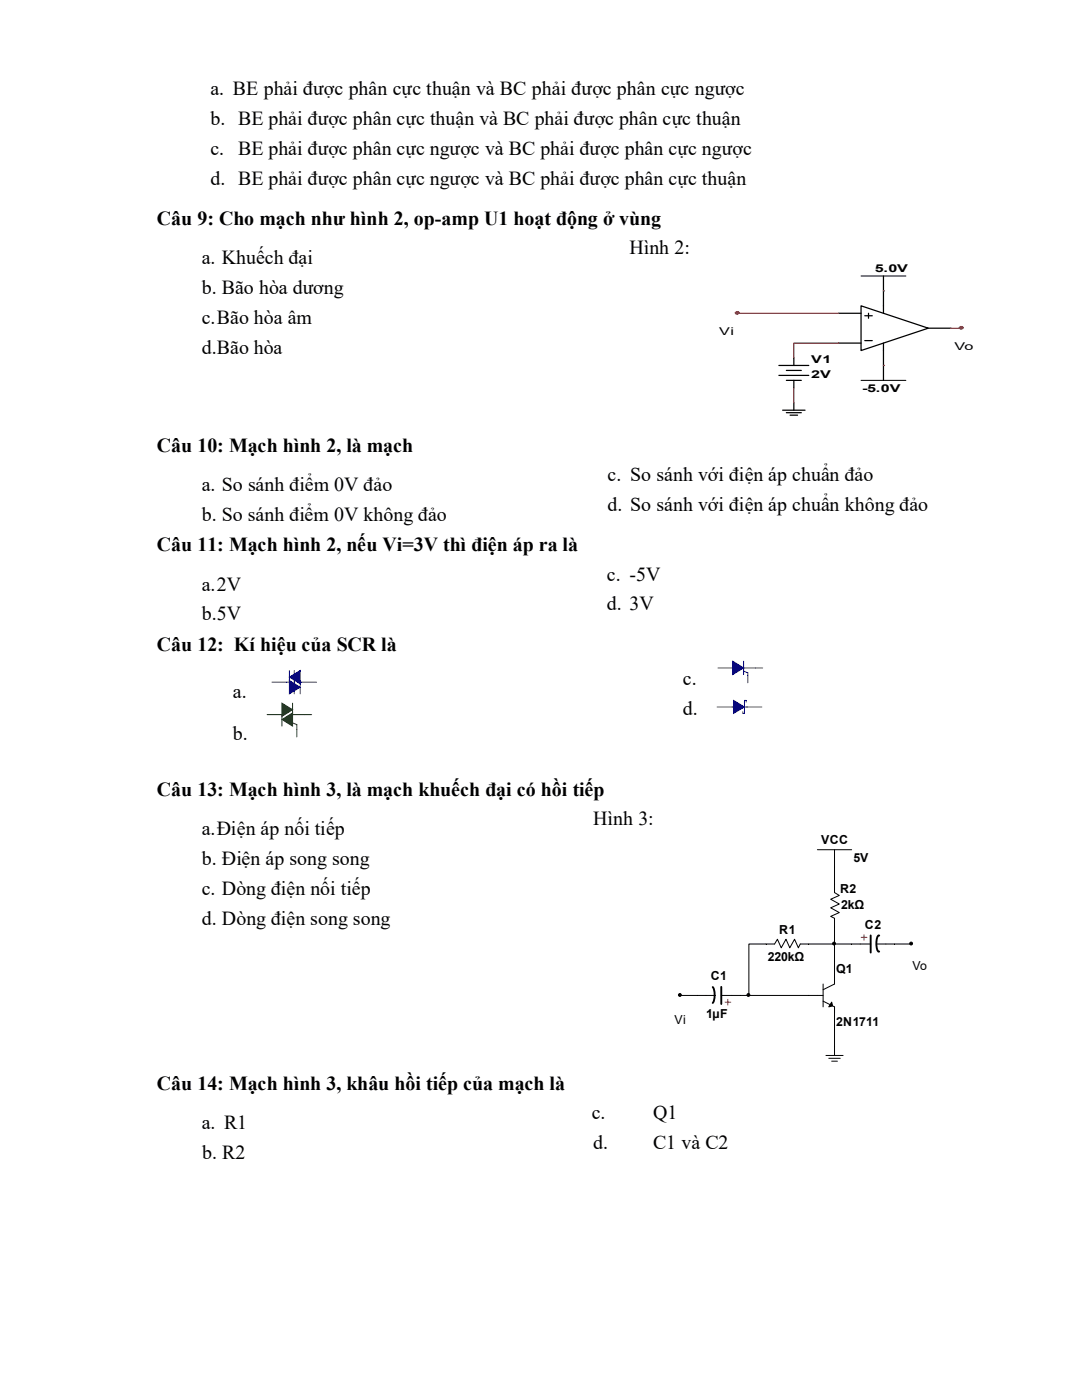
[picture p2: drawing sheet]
<svg xmlns="http://www.w3.org/2000/svg" width="216mm" height="279mm" viewBox="0 0 216 279" stroke-linecap="round" stroke-linejoin="round" font-family="sans-serif">
<defs><g id="words">
<g font-size="4">
<text x="42" y="18.9">a. BE phải được phân cực thuận và BC phải được phân cực ngược</text>
<text x="42" y="24.9">b. BE phải được phân cực thuận và BC phải được phân cực thuận</text>
<text x="42" y="30.9">c. BE phải được phân cực ngược và BC phải được phân cực ngược</text>
<text x="42" y="36.8">d. BE phải được phân cực ngược và BC phải được phân cực thuận</text>
<text x="31.3" y="44.9">Câu 9: Cho mạch như hình 2, op-amp U1 hoạt động ở vùng</text>
<text x="40.3" y="52.7">a. Khuếch đại</text>
<text x="125.6" y="50.8">Hình 2:</text>
<text x="40.3" y="58.7">b. Bão hòa dương</text>
<text x="40.3" y="64.7">c.Bão hòa âm</text>
<text x="40.3" y="70.7">d.Bão hòa</text>
<text x="31.3" y="90.1">Câu 10: Mạch hình 2, là mạch</text>
<text x="121.2" y="96">c. So sánh với điện áp chuẩn đảo</text>
<text x="40.3" y="98">a. So sánh điểm 0V đảo</text>
<text x="121.2" y="101.9">d. So sánh với điện áp chuẩn không đảo</text>
<text x="40.3" y="103.9">b. So sánh điểm 0V không đảo</text>
<text x="31.3" y="110">Câu 11: Mạch hình 2, nếu Vi=3V thì điện áp ra là</text>
<text x="40.3" y="117.9">a.2V</text>
<text x="121.1" y="115.9">c. -5V</text>
<text x="40.3" y="123.8">b.5V</text>
<text x="121.1" y="121.8">d. 3V</text>
<text x="31.3" y="129.9">Câu 12: Kí hiệu của SCR là</text>
<text x="136.3" y="136.8">c.</text>
<text x="46.5" y="139.3">a.</text>
<text x="136.3" y="142.7">d.</text>
<text x="46.5" y="147.7">b.</text>
<text x="31.3" y="158.8">Câu 13: Mạch hình 3, là mạch khuếch đại có hồi tiếp</text>
<text x="40.3" y="166.7">a.Điện áp nối tiếp</text>
<text x="118.4" y="164.7">Hình 3:</text>
<text x="40.3" y="172.6">b. Điện áp song song</text>
<text x="40.3" y="178.6">c. Dòng điện nối tiếp</text>
<text x="40.3" y="184.6">d. Dòng điện song song</text>
<text x="31.3" y="217.6">Câu 14: Mạch hình 3, khâu hồi tiếp của mạch là</text>
<text x="40.3" y="225.4">a. R1</text>
<text x="118.1" y="223.4">c.</text>
<text x="130.3" y="223.4">Q1</text>
<text x="40.3" y="231.4">b. R2</text>
<text x="118.4" y="229.4">d.</text>
<text x="130.3" y="229.4">C1 và C2</text>
</g>
<g font-size="2.5">
<text x="163.9" y="168.4">VCC</text>
<text x="170.3" y="172">5V</text>
<text x="167.6" y="178.3">R2</text>
<text x="167.9" y="181.4">2kΩ</text>
<text x="172.6" y="185.4">C2</text>
<text x="153.2" y="191.8">220kΩ</text>
<text x="155.5" y="186.3">R1</text>
<text x="141.8" y="195.6">C1</text>
<text x="166.9" y="194.1">Q1</text>
<text x="182.1" y="193.5">Vo</text>
<text x="140.9" y="203.2">1µF</text>
<text x="134.6" y="204.4">Vi</text>
<text x="166.9" y="204.8">2N1711</text>
</g>
<g font-size="2.1">
<text x="174.5" y="54.3">5.0V</text>
<text x="143.5" y="66.8">Vi</text>
<text x="190.5" y="69.8">Vo</text>
<text x="161.9" y="72.4">V1</text>
<text x="161.9" y="75.4">2V</text>
<text x="172" y="78.2">-5.0V</text>
</g>
</g></defs>
<g fill="none" stroke="#000" stroke-width=".25">
<path d="M176.3 55.1v7.4M155.4 72.9h6M155.4 74.9h6M156.9 73.9h3M156.9 75.9h3M158.4 71.4v1.5M158.4 75.9v1.5M167.3 62.5h4.5M167.3 68.5h4.5M171.8 61l13.4 4.5-13.4 4.5zM172.6 68h1.4M172.6 63h1.4"/>
<path d="M173.3 62.5v1M176.3 68.5v7.4M185.2 65.5h4.5M156.2 81.9h4.4M156.9 82.4h3M157.7 82.9h1.4M158.4 80.4v1.5"/>
</g>
<g fill="#f00" stroke="#f00" stroke-width=".25">
<path d="M146.8 62.3l.3-.1 .3 .1a.32 .32 0 0 1-.3 .4 .32 .32 0 0 1-.3-.4z" fill-rule="evenodd"/>
<path d="M191.5 65.3l.3-.1 .3 .1a.32 .32 0 0 1-.3 .4 .32 .32 0 0 1-.3-.4z" fill-rule="evenodd"/>
</g>
<path d="M171.8 55.1h9M171.8 75.9h9" fill="none" stroke="#000" stroke-width=".2"/>
<path d="M176.3 58.1h.1M147.2 62.5h20.1M158.4 77.4v3M167.3 68.5h-8.9v2.9M176.3 72.9h.1M189.7 65.5h2.2" fill="none" stroke="#f00" stroke-width=".25"/>
<path d="M57.7 135.1l2.2-1.3v2.7z" fill="#00f"/>
<path d="M57.7 135.1l2.2-1.3v2.7zM57.7 133.8v2.5" fill="none" stroke="#00f" stroke-width=".2"/>
<path d="M57.7 135.8l2.2 1.4-2.2 1.3z" fill="#00f"/>
<path d="M54.3 136.1h.1M54.3 136.1h3.4M57.7 135.8l2.2 1.4-2.2 1.3zM58.7 133.8v4.7M59.9 136v2.5M59.9 136.1h3.3M63.2 136.1h.1" fill="none" stroke="#00f" stroke-width=".2"/>
<path d="M56.3 140.3l2.1 1.3-2.1 1.4z" fill="#008000"/>
<path d="M56.3 140.3l2.1 1.3-2.1 1.4zM58.4 140.3v2.5" fill="none" stroke="#008000" stroke-width=".2"/>
<path d="M56.3 143.6l2.1-1.3v2.6z" fill="#008000"/>
<path d="M53.3 142.6h.1M53.3 142.6h3M56.3 143.6l2.1-1.3v2.6zM56.3 142.5v2.4M58.4 142.6h3.8M58.4 144.3l.8 .3v2.5M59.2 147.1h.1M62.2 142.6h.1" fill="none" stroke="#008000" stroke-width=".2"/>
<path d="M146.2 133.3h4.5M148.4 132v2.6M148.4 133.9l.8 .4v.5" fill="none" stroke="#00f" stroke-width=".2"/>
<path d="M146.2 132l2.2 1.3-2.2 1.3z" fill="#00f"/>
<path d="M143.3 133.3h.1M143.3 133.3h2.9M146.2 132l2.2 1.3-2.2 1.3zM149.2 136.3h.1M149.2 134.8v1.5M150.7 133.3h1.5M152.2 133.3h.1" fill="none" stroke="#00f" stroke-width=".2"/>
<path d="M146.4 139.8l2.1 1.3-2.1 1.3z" fill="#00f"/>
<path d="M146.4 139.8l2.1 1.3-2.1 1.3zM143.1 141.1h.1M143.1 141.1h8.9M148.9 140.1v-.3h-.4v2.6h-.3v-.4M152 141.1h.1" fill="none" stroke="#00f" stroke-width=".2"/>
<path d="M163.1 169.6h6.8M166.5 169.6v8.5l1 .6-1.7 .8 1.7 .9-1.7 .8 1.7 .9-1.7 .8 .7 .4v13.1l-2.3 1.1M135.8 198.7h7M143.9 198.7h20.3M164.2 199.8l2.3 1.1v1.2M164.2 196.4v4.5M173.7 188.4h-14l-.4 .8-.8-1.8-.9 1.8-.8-1.8-.9 1.8-.8-1.8-.5 1h-5.2v10.3M174.9 188.4h7M164.8 210.6h3.4M165.4 211.2h2.3M165.9 211.8h1.2M166.5 200.9v9.7" fill="none" stroke="#000" stroke-width=".2"/>
<g fill="#000" stroke="#000" stroke-width=".2">
<path d="M165.9 200l.2 .8-.7 .1z"/>
<circle cx="135.7" cy="198.6" r=".29"/>
<circle cx="149.3" cy="198.6" r=".29"/>
<circle cx="166.4" cy="188.3" r=".29"/>
<circle cx="181.8" cy="188.3" r=".29"/>
</g>
<path d="M142.2 197a3.4 3.4 0 0 1 0 3.2M143.9 197v3.4M173.7 186.7v3.4M175.4 186.7h-.1a2.97 2.97 0 0 0 0 3.2h.1" fill="none" stroke="#000" stroke-width=".38"/>
<path d="M144.7 200h1.1M145.3 199.4v1.2M171.8 187.1h1.2M172.4 186.5v1.1" fill="none" stroke="#f00" stroke-width=".2"/>
<use href="#words"/>
</svg>
